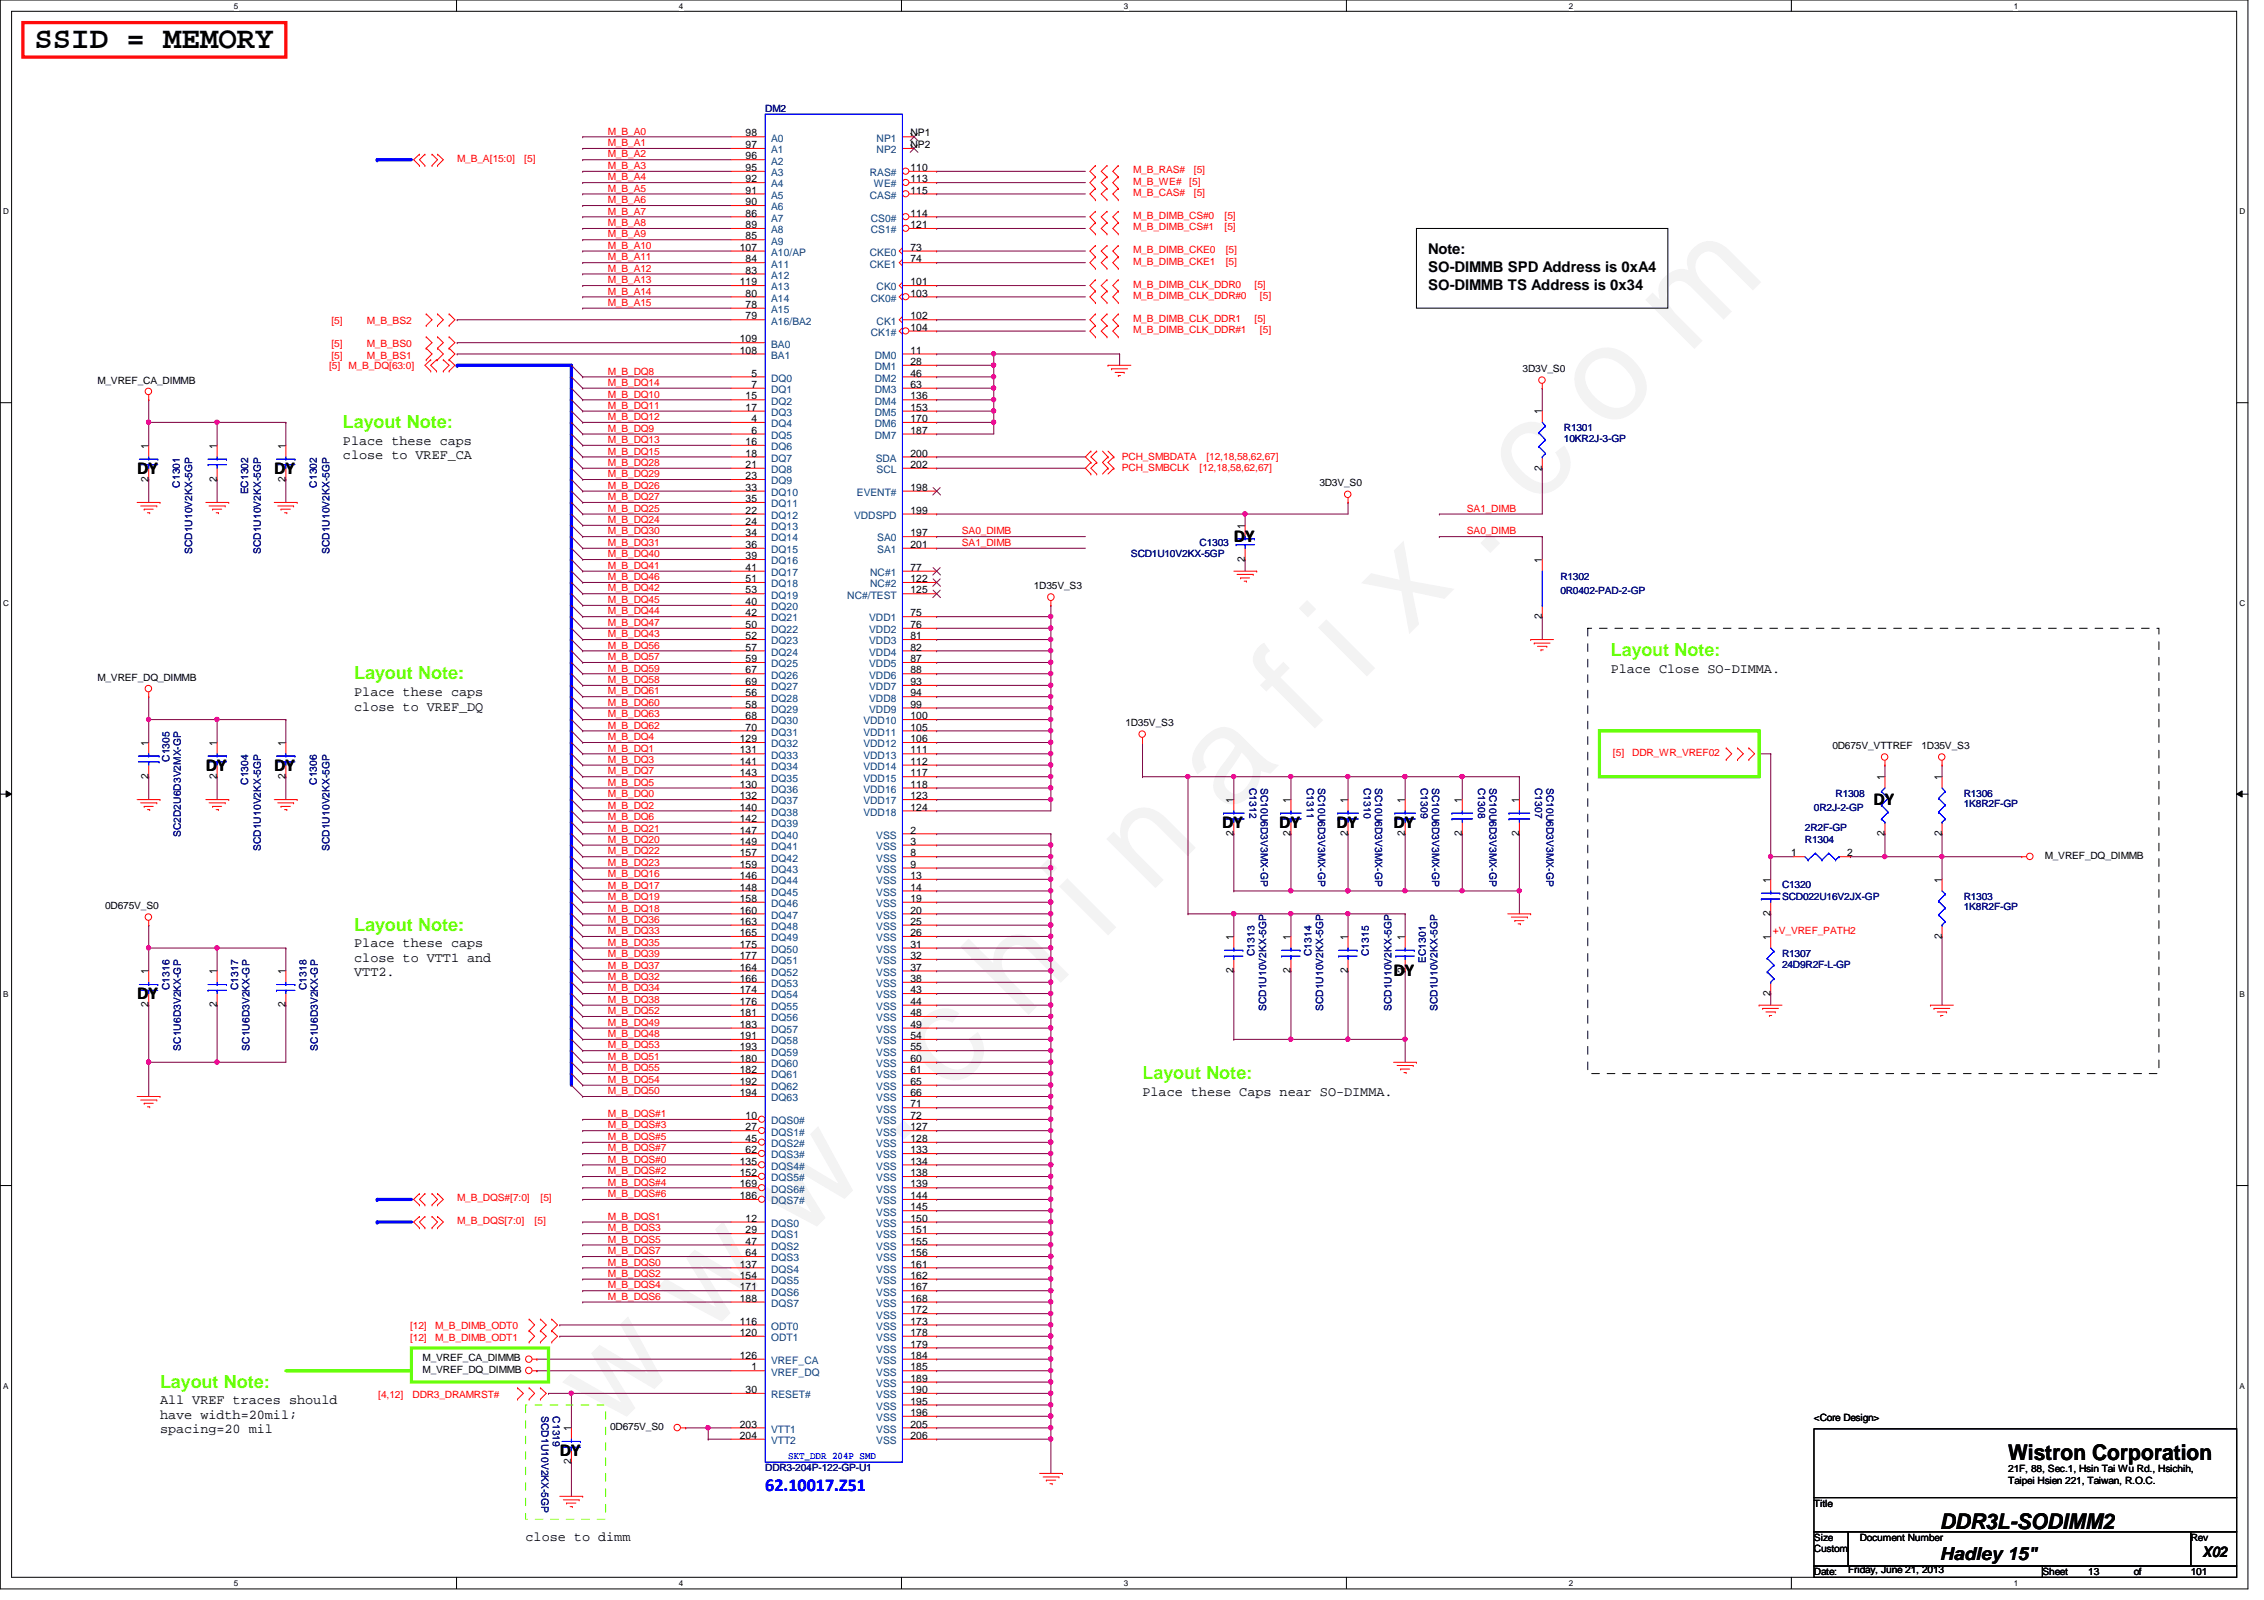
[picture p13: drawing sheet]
<svg xmlns="http://www.w3.org/2000/svg" width="297mm" height="210mm" viewBox="0 0 297 210" stroke-linecap="round" stroke-linejoin="round" font-family="sans-serif">
<defs><g id="words">
<text font-size="17.6" fill="#f0f" x="80.1" y="188" transform="rotate(-45 80.1 188)">w w w . c h i n a f i x . c o m</text>
<text font-size="4" x="4.5" y="6.3">SSID = MEMORY</text>
<g font-size="2.8">
<text x="263.5" y="191.6">Wistron Corporation</text>
<text x="254.5" y="200.5">DDR3L-SODIMM2</text>
</g>
<g font-size="2.4" fill="#80ff00">
<text x="45" y="56.1">Layout Note:</text>
<text x="46.5" y="89.1">Layout Note:</text>
<text x="211.3" y="86.1">Layout Note:</text>
<text x="46.5" y="122.1">Layout Note:</text>
<text x="149.9" y="141.6">Layout Note:</text>
<text x="21" y="182">Layout Note:</text>
</g>
<g font-size="2.4">
<text x="18" y="62.2">DY</text>
<text x="36" y="62.2">DY</text>
<text x="161.9" y="71.2">DY</text>
<text x="27" y="101.1">DY</text>
<text x="36" y="101.1">DY</text>
<text x="245.8" y="105.6">DY</text>
<text x="160.4" y="108.6">DY</text>
<text x="167.8" y="108.6">DY</text>
<text x="175.3" y="108.6">DY</text>
<text x="182.8" y="108.6">DY</text>
<text x="18" y="131.1">DY</text>
<text x="182.8" y="128.1">DY</text>
<text x="73.4" y="191.1">DY</text>
<text x="254.5" y="204.6">Hadley 15&quot;</text>
</g>
<text font-size="2.4" fill="#00f" x="100.4" y="195.5">62.10017.Z51</text>
<g font-size="1.9">
<text x="187.4" y="33.3">Note:</text>
<text x="187.4" y="35.6">SO-DIMMB SPD Address is 0xA4</text>
<text x="187.4" y="38">SO-DIMMB TS Address is 0x34</text>
<text x="289" y="204.2">X02</text>
</g>
<g font-size="1.8">
<text x="45" y="58.3">Place these caps</text>
<text x="45" y="60.2">close to VREF_CA</text>
<text x="211.3" y="88.3">Place Close SO-DIMMA.</text>
<text x="46.5" y="91.3">Place these caps</text>
<text x="46.5" y="93.2">close to VREF_DQ</text>
<text x="46.5" y="124.2">Place these caps</text>
<text x="46.5" y="126.2">close to VTT1 and</text>
<text x="46.5" y="128.1">VTT2.</text>
<text x="149.9" y="143.8">Place these Caps near SO-DIMMA.</text>
<text x="21" y="184.2">All VREF traces should</text>
<text x="21" y="186.1">have width=20mil;</text>
<text x="21" y="188">spacing=20 mil</text>
<text x="69" y="202.2">close to dimm</text>
</g>
<g font-size="1.4">
<text x="97.8" y="17.9">98</text>
<text x="119.5" y="17.9">NP1</text>
<text x="97.8" y="19.4">97</text>
<text x="97.8" y="20.9">96</text>
<text x="97.8" y="22.4">95</text>
<text x="97.8" y="23.9">92</text>
<text x="119.5" y="22.4">110</text>
<text x="119.5" y="23.9">113</text>
<text x="119.5" y="19.4">NP2</text>
<text x="97.8" y="25.4">91</text>
<text x="97.8" y="26.9">90</text>
<text x="97.8" y="28.4">86</text>
<text x="97.8" y="29.9">89</text>
<text x="119.5" y="28.4">114</text>
<text x="119.5" y="29.9">121</text>
<text x="119.5" y="25.4">115</text>
<text x="97.1" y="32.9">107</text>
<text x="97.8" y="31.4">85</text>
<text x="97.8" y="34.4">84</text>
<text x="97.8" y="35.9">83</text>
<text x="119.5" y="32.9">73</text>
<text x="119.5" y="34.4">74</text>
<text x="97.1" y="37.4">119</text>
<text x="97.8" y="38.9">80</text>
<text x="97.8" y="40.4">78</text>
<text x="97.8" y="41.9">79</text>
<text x="119.5" y="38.9">103</text>
<text x="119.5" y="37.4">101</text>
<text x="119.5" y="41.9">102</text>
<text x="97.1" y="44.9">109</text>
<text x="97.1" y="46.4">108</text>
<text x="119.5" y="43.4">104</text>
<text x="119.5" y="46.4">11</text>
<text x="119.5" y="47.9">28</text>
<text x="97.8" y="52.4">15</text>
<text x="97.8" y="53.9">17</text>
<text x="98.6" y="49.4">5</text>
<text x="98.6" y="50.9">7</text>
<text x="119.5" y="49.4">46</text>
<text x="119.5" y="50.9">63</text>
<text x="119.5" y="52.4">136</text>
<text x="119.5" y="53.9">153</text>
<text x="19.5" y="58.9" transform="rotate(-90 19.5 58.9)">1</text>
<text x="28.4" y="58.9" transform="rotate(-90 28.4 58.9)">1</text>
<text x="37.5" y="58.9" transform="rotate(-90 37.5 58.9)">1</text>
<text x="97.8" y="58.4">16</text>
<text x="97.8" y="59.9">18</text>
<text x="98.6" y="55.4">4</text>
<text x="98.6" y="56.9">6</text>
<text x="119.5" y="59.9">200</text>
<text x="119.5" y="55.4">170</text>
<text x="119.5" y="56.9">187</text>
<text x="202.3" y="54.4" transform="rotate(-90 202.3 54.4)">1</text>
<text x="19.5" y="63.2" transform="rotate(-90 19.5 63.2)">2</text>
<text x="28.4" y="63.2" transform="rotate(-90 28.4 63.2)">2</text>
<text x="37.5" y="63.2" transform="rotate(-90 37.5 63.2)">2</text>
<text x="97.8" y="61.4">21</text>
<text x="97.8" y="62.9">23</text>
<text x="97.8" y="64.4">33</text>
<text x="97.8" y="65.9">35</text>
<text x="119.5" y="64.4">198</text>
<text x="119.5" y="61.4">202</text>
<text x="202.3" y="61.8" transform="rotate(-90 202.3 61.8)">2</text>
<text x="97.8" y="67.4">22</text>
<text x="97.8" y="68.9">24</text>
<text x="97.8" y="70.4">34</text>
<text x="97.8" y="71.9">36</text>
<text x="119.5" y="67.4">199</text>
<text x="119.5" y="70.4">197</text>
<text x="119.5" y="71.9">201</text>
<text x="163.3" y="69.3" transform="rotate(-90 163.3 69.3)">1</text>
<text x="97.8" y="73.4">39</text>
<text x="97.8" y="74.9">41</text>
<text x="97.8" y="76.4">51</text>
<text x="97.8" y="77.9">53</text>
<text x="119.5" y="74.9">77</text>
<text x="119.5" y="76.4">122</text>
<text x="119.5" y="77.9">125</text>
<text x="163.3" y="73.7" transform="rotate(-90 163.3 73.7)">2</text>
<text x="202.3" y="73.9" transform="rotate(-90 202.3 73.9)">1</text>
<text x="97.8" y="79.4">40</text>
<text x="97.8" y="80.9">42</text>
<text x="97.8" y="82.4">50</text>
<text x="97.8" y="83.9">52</text>
<text x="119.5" y="83.9">81</text>
<text x="119.5" y="80.9">75</text>
<text x="119.5" y="82.4">76</text>
<text x="202.3" y="81.2" transform="rotate(-90 202.3 81.2)">2</text>
<text x="97.8" y="85.3">57</text>
<text x="97.8" y="86.9">59</text>
<text x="97.8" y="88.3">67</text>
<text x="97.8" y="89.9">69</text>
<text x="119.5" y="85.3">82</text>
<text x="119.5" y="86.9">87</text>
<text x="119.5" y="88.3">88</text>
<text x="119.5" y="89.9">93</text>
<text x="97.8" y="91.4">56</text>
<text x="97.8" y="92.8">58</text>
<text x="97.8" y="94.4">68</text>
<text x="97.8" y="95.8">70</text>
<text x="119.5" y="91.4">94</text>
<text x="119.5" y="92.8">99</text>
<text x="119.5" y="94.4">100</text>
<text x="119.5" y="95.8">105</text>
<text x="19.5" y="97.8" transform="rotate(-90 19.5 97.8)">1</text>
<text x="28.4" y="97.8" transform="rotate(-90 28.4 97.8)">1</text>
<text x="37.5" y="97.8" transform="rotate(-90 37.5 97.8)">1</text>
<text x="97.1" y="97.4">129</text>
<text x="97.1" y="98.8">131</text>
<text x="97.1" y="100.3">141</text>
<text x="97.1" y="101.9">143</text>
<text x="119.5" y="98.8">111</text>
<text x="119.5" y="100.3">112</text>
<text x="119.5" y="101.9">117</text>
<text x="119.5" y="97.4">106</text>
<text x="19.5" y="102.2" transform="rotate(-90 19.5 102.2)">2</text>
<text x="28.4" y="102.2" transform="rotate(-90 28.4 102.2)">2</text>
<text x="37.5" y="102.2" transform="rotate(-90 37.5 102.2)">2</text>
<text x="97.1" y="103.3">130</text>
<text x="97.1" y="104.9">132</text>
<text x="97.1" y="106.3">140</text>
<text x="97.1" y="107.8">142</text>
<text x="119.5" y="106.3">124</text>
<text x="119.5" y="103.3">118</text>
<text x="119.5" y="104.9">123</text>
<text x="161.8" y="105.3" transform="rotate(-90 161.8 105.3)">1</text>
<text x="169.3" y="105.3" transform="rotate(-90 169.3 105.3)">1</text>
<text x="176.8" y="105.3" transform="rotate(-90 176.8 105.3)">1</text>
<text x="184.3" y="105.3" transform="rotate(-90 184.3 105.3)">1</text>
<text x="191.8" y="105.3" transform="rotate(-90 191.8 105.3)">1</text>
<text x="199.3" y="105.3" transform="rotate(-90 199.3 105.3)">1</text>
<text x="247.3" y="102.3" transform="rotate(-90 247.3 102.3)">1</text>
<text x="254.8" y="102.3" transform="rotate(-90 254.8 102.3)">1</text>
<text x="97.1" y="109.3">147</text>
<text x="97.1" y="110.8">149</text>
<text x="97.1" y="112.4">157</text>
<text x="97.1" y="113.8">159</text>
<text x="119.5" y="109.3">2</text>
<text x="119.5" y="110.8">3</text>
<text x="119.5" y="112.4">8</text>
<text x="119.5" y="113.8">9</text>
<text x="161.8" y="109.7" transform="rotate(-90 161.8 109.7)">2</text>
<text x="169.3" y="109.7" transform="rotate(-90 169.3 109.7)">2</text>
<text x="176.8" y="109.7" transform="rotate(-90 176.8 109.7)">2</text>
<text x="184.3" y="109.7" transform="rotate(-90 184.3 109.7)">2</text>
<text x="191.8" y="109.7" transform="rotate(-90 191.8 109.7)">2</text>
<text x="199.3" y="109.7" transform="rotate(-90 199.3 109.7)">2</text>
<text x="235" y="112.4">1</text>
<text x="242.4" y="112.4">2</text>
<text x="247.3" y="109.7" transform="rotate(-90 247.3 109.7)">2</text>
<text x="254.8" y="109.7" transform="rotate(-90 254.8 109.7)">2</text>
<text x="97.1" y="115.3">146</text>
<text x="97.1" y="116.8">148</text>
<text x="97.1" y="118.3">158</text>
<text x="97.1" y="119.8">160</text>
<text x="119.5" y="115.3">13</text>
<text x="119.5" y="116.8">14</text>
<text x="119.5" y="118.3">19</text>
<text x="119.5" y="119.8">20</text>
<text x="232.3" y="115.8" transform="rotate(-90 232.3 115.8)">1</text>
<text x="254.8" y="115.8" transform="rotate(-90 254.8 115.8)">1</text>
<text x="97.1" y="121.3">163</text>
<text x="97.1" y="122.8">165</text>
<text x="97.1" y="124.3">175</text>
<text x="97.1" y="125.8">177</text>
<text x="119.5" y="121.3">25</text>
<text x="119.5" y="122.8">26</text>
<text x="119.5" y="124.3">31</text>
<text x="119.5" y="125.8">32</text>
<text x="161.8" y="123.3" transform="rotate(-90 161.8 123.3)">1</text>
<text x="169.3" y="123.3" transform="rotate(-90 169.3 123.3)">1</text>
<text x="176.8" y="123.3" transform="rotate(-90 176.8 123.3)">1</text>
<text x="184.3" y="123.3" transform="rotate(-90 184.3 123.3)">1</text>
<text x="232.3" y="123.3" transform="rotate(-90 232.3 123.3)">1</text>
<text x="232.3" y="120.2" transform="rotate(-90 232.3 120.2)">2</text>
<text x="254.8" y="123.2" transform="rotate(-90 254.8 123.2)">2</text>
<text x="19.5" y="127.8" transform="rotate(-90 19.5 127.8)">1</text>
<text x="28.4" y="127.8" transform="rotate(-90 28.4 127.8)">1</text>
<text x="37.5" y="127.8" transform="rotate(-90 37.5 127.8)">1</text>
<text x="97.1" y="127.3">164</text>
<text x="97.1" y="128.8">166</text>
<text x="97.1" y="130.3">174</text>
<text x="97.1" y="131.8">176</text>
<text x="119.5" y="127.3">37</text>
<text x="119.5" y="128.8">38</text>
<text x="119.5" y="130.3">43</text>
<text x="119.5" y="131.8">44</text>
<text x="161.8" y="127.7" transform="rotate(-90 161.8 127.7)">2</text>
<text x="169.3" y="127.7" transform="rotate(-90 169.3 127.7)">2</text>
<text x="176.8" y="127.7" transform="rotate(-90 176.8 127.7)">2</text>
<text x="184.3" y="127.7" transform="rotate(-90 184.3 127.7)">2</text>
<text x="232.3" y="130.7" transform="rotate(-90 232.3 130.7)">2</text>
<text x="19.5" y="132.2" transform="rotate(-90 19.5 132.2)">2</text>
<text x="28.4" y="132.2" transform="rotate(-90 28.4 132.2)">2</text>
<text x="37.5" y="132.2" transform="rotate(-90 37.5 132.2)">2</text>
<text x="97.1" y="133.3">181</text>
<text x="97.1" y="134.8">183</text>
<text x="97.1" y="136.3">191</text>
<text x="97.1" y="137.8">193</text>
<text x="119.5" y="133.3">48</text>
<text x="119.5" y="134.8">49</text>
<text x="119.5" y="136.3">54</text>
<text x="119.5" y="137.8">55</text>
<text x="97.1" y="139.3">180</text>
<text x="97.1" y="140.8">182</text>
<text x="97.1" y="142.3">192</text>
<text x="97.1" y="143.8">194</text>
<text x="119.5" y="139.3">60</text>
<text x="119.5" y="140.8">61</text>
<text x="119.5" y="142.3">65</text>
<text x="119.5" y="143.8">66</text>
<text x="97.8" y="146.8">10</text>
<text x="97.8" y="148.3">27</text>
<text x="97.8" y="149.8">45</text>
<text x="119.5" y="145.3">71</text>
<text x="119.5" y="146.8">72</text>
<text x="119.5" y="148.3">127</text>
<text x="119.5" y="149.8">128</text>
<text x="97.1" y="152.8">135</text>
<text x="97.1" y="154.3">152</text>
<text x="97.1" y="155.8">169</text>
<text x="97.8" y="151.3">62</text>
<text x="119.5" y="152.8">134</text>
<text x="119.5" y="151.3">133</text>
<text x="119.5" y="154.3">138</text>
<text x="119.5" y="155.8">139</text>
<text x="97.1" y="157.3">186</text>
<text x="97.8" y="160.3">12</text>
<text x="97.8" y="161.8">29</text>
<text x="119.5" y="157.3">144</text>
<text x="119.5" y="158.8">145</text>
<text x="119.5" y="161.8">151</text>
<text x="119.5" y="160.3">150</text>
<text x="97.1" y="166.3">137</text>
<text x="97.1" y="167.8">154</text>
<text x="97.8" y="163.3">47</text>
<text x="97.8" y="164.8">64</text>
<text x="119.5" y="163.3">155</text>
<text x="119.5" y="164.8">156</text>
<text x="119.5" y="166.3">161</text>
<text x="119.5" y="167.8">162</text>
<text x="97.1" y="169.3">171</text>
<text x="97.1" y="170.8">188</text>
<text x="97.1" y="173.8">116</text>
<text x="119.5" y="169.3">167</text>
<text x="119.5" y="170.8">168</text>
<text x="119.5" y="173.8">173</text>
<text x="119.5" y="172.3">172</text>
<text x="97.1" y="175.3">120</text>
<text x="97.1" y="178.3">126</text>
<text x="98.6" y="179.8">1</text>
<text x="119.5" y="176.8">179</text>
<text x="119.5" y="175.3">178</text>
<text x="119.5" y="179.8">185</text>
<text x="119.5" y="178.3">184</text>
<text x="97.8" y="182.8">30</text>
<text x="119.5" y="181.3">189</text>
<text x="119.5" y="182.8">190</text>
<text x="119.5" y="184.3">195</text>
<text x="119.5" y="185.8">196</text>
<text x="74.9" y="187.7" transform="rotate(-90 74.9 187.7)">1</text>
<text x="97.1" y="187.3">203</text>
<text x="97.1" y="188.8">204</text>
<text x="119.5" y="187.3">205</text>
<text x="119.5" y="188.8">206</text>
<text x="74.9" y="192.1" transform="rotate(-90 74.9 192.1)">2</text>
</g>
<g font-size="1.4" fill="#004080">
<text x="101.2" y="18.6">A0</text>
<text x="101.2" y="20.1">A1</text>
<text x="101.2" y="21.6">A2</text>
<text x="101.2" y="23.1">A3</text>
<text x="114.1" y="23.1">RAS#</text>
<text x="115" y="18.6">NP1</text>
<text x="115" y="20.1">NP2</text>
<text x="101.2" y="24.6">A4</text>
<text x="101.2" y="26.1">A5</text>
<text x="101.2" y="27.6">A6</text>
<text x="101.2" y="29.1">A7</text>
<text x="114.1" y="26.1">CAS#</text>
<text x="114.3" y="29.1">CS0#</text>
<text x="114.6" y="24.6">WE#</text>
<text x="101.2" y="30.6">A8</text>
<text x="101.2" y="32.1">A9</text>
<text x="101.2" y="33.6">A10/AP</text>
<text x="101.2" y="35.1">A11</text>
<text x="114.1" y="33.6">CKE0</text>
<text x="114.1" y="35.1">CKE1</text>
<text x="114.3" y="30.6">CS1#</text>
<text x="101.2" y="36.6">A12</text>
<text x="101.2" y="38.1">A13</text>
<text x="101.2" y="39.6">A14</text>
<text x="101.2" y="41.1">A15</text>
<text x="114.3" y="39.6">CK0#</text>
<text x="115" y="38.1">CK0</text>
<text x="101.2" y="42.6">A16/BA2</text>
<text x="101.2" y="45.6">BA0</text>
<text x="101.2" y="47.1">BA1</text>
<text x="114.3" y="44.1">CK1#</text>
<text x="114.8" y="47.1">DM0</text>
<text x="115" y="42.6">CK1</text>
<text x="101.2" y="50.1">DQ0</text>
<text x="101.2" y="51.6">DQ1</text>
<text x="101.2" y="53.1">DQ2</text>
<text x="114.8" y="48.6">DM1</text>
<text x="114.8" y="50.1">DM2</text>
<text x="114.8" y="51.6">DM3</text>
<text x="114.8" y="53.1">DM4</text>
<text x="101.2" y="54.6">DQ3</text>
<text x="101.2" y="56">DQ4</text>
<text x="101.2" y="57.6">DQ5</text>
<text x="101.2" y="59.1">DQ6</text>
<text x="114.8" y="54.6">DM5</text>
<text x="114.8" y="56">DM6</text>
<text x="114.8" y="57.6">DM7</text>
<text x="101.2" y="60.6">DQ7</text>
<text x="101.2" y="62.1">DQ8</text>
<text x="101.2" y="63.5">DQ9</text>
<text x="101.2" y="65.1">DQ10</text>
<text x="112.4" y="65.1">EVENT#</text>
<text x="114.9" y="60.6">SDA</text>
<text x="115" y="62.1">SCL</text>
<text x="101.2" y="66.5">DQ11</text>
<text x="101.2" y="68.1">DQ12</text>
<text x="101.2" y="69.6">DQ13</text>
<text x="101.2" y="71">DQ14</text>
<text x="112.1" y="68.1">VDDSPD</text>
<text x="115.1" y="71">SA0</text>
<text x="101.2" y="72.6">DQ15</text>
<text x="101.2" y="74">DQ16</text>
<text x="101.2" y="75.6">DQ17</text>
<text x="101.2" y="77">DQ18</text>
<text x="114.2" y="75.6">NC#1</text>
<text x="114.2" y="77">NC#2</text>
<text x="115.1" y="72.6">SA1</text>
<text x="101.2" y="78.5">DQ19</text>
<text x="101.2" y="80.1">DQ20</text>
<text x="101.2" y="81.5">DQ21</text>
<text x="101.2" y="83.1">DQ22</text>
<text x="111.2" y="78.5">NC#/TEST</text>
<text x="114" y="81.5">VDD1</text>
<text x="114" y="83.1">VDD2</text>
<text x="101.2" y="84.5">DQ23</text>
<text x="101.2" y="86">DQ24</text>
<text x="101.2" y="87.5">DQ25</text>
<text x="101.2" y="89">DQ26</text>
<text x="114" y="84.5">VDD3</text>
<text x="114" y="86">VDD4</text>
<text x="114" y="87.5">VDD5</text>
<text x="114" y="89">VDD6</text>
<text x="101.2" y="90.6">DQ27</text>
<text x="101.2" y="92">DQ28</text>
<text x="101.2" y="93.5">DQ29</text>
<text x="101.2" y="95">DQ30</text>
<text x="113.3" y="95">VDD10</text>
<text x="114" y="90.6">VDD7</text>
<text x="114" y="92">VDD8</text>
<text x="114" y="93.5">VDD9</text>
<text x="101.2" y="96.5">DQ31</text>
<text x="101.2" y="98">DQ32</text>
<text x="101.2" y="99.5">DQ33</text>
<text x="101.2" y="101">DQ34</text>
<text x="113.3" y="99.5">VDD13</text>
<text x="113.3" y="101">VDD14</text>
<text x="113.3" y="96.5">VDD11</text>
<text x="113.3" y="98">VDD12</text>
<text x="101.2" y="102.5">DQ35</text>
<text x="101.2" y="104">DQ36</text>
<text x="101.2" y="105.5">DQ37</text>
<text x="101.2" y="107">DQ38</text>
<text x="113.3" y="107">VDD18</text>
<text x="113.3" y="102.5">VDD15</text>
<text x="113.3" y="104">VDD16</text>
<text x="113.3" y="105.5">VDD17</text>
<text x="101.2" y="108.5">DQ39</text>
<text x="101.2" y="110">DQ40</text>
<text x="101.2" y="111.5">DQ41</text>
<text x="101.2" y="113">DQ42</text>
<text x="115" y="110">VSS</text>
<text x="115" y="111.5">VSS</text>
<text x="115" y="113">VSS</text>
<text x="101.2" y="114.5">DQ43</text>
<text x="101.2" y="116">DQ44</text>
<text x="101.2" y="117.5">DQ45</text>
<text x="101.2" y="119">DQ46</text>
<text x="115" y="114.5">VSS</text>
<text x="115" y="116">VSS</text>
<text x="115" y="117.5">VSS</text>
<text x="115" y="119">VSS</text>
<text x="101.2" y="120.5">DQ47</text>
<text x="101.2" y="122">DQ48</text>
<text x="101.2" y="123.5">DQ49</text>
<text x="101.2" y="125">DQ50</text>
<text x="115" y="120.5">VSS</text>
<text x="115" y="122">VSS</text>
<text x="115" y="123.5">VSS</text>
<text x="115" y="125">VSS</text>
<text x="101.2" y="126.5">DQ51</text>
<text x="101.2" y="128">DQ52</text>
<text x="101.2" y="129.5">DQ53</text>
<text x="101.2" y="131">DQ54</text>
<text x="115" y="126.5">VSS</text>
<text x="115" y="128">VSS</text>
<text x="115" y="129.5">VSS</text>
<text x="115" y="131">VSS</text>
<text x="101.2" y="132.5">DQ55</text>
<text x="101.2" y="134">DQ56</text>
<text x="101.2" y="135.5">DQ57</text>
<text x="101.2" y="137">DQ58</text>
<text x="115" y="132.5">VSS</text>
<text x="115" y="134">VSS</text>
<text x="115" y="135.5">VSS</text>
<text x="115" y="137">VSS</text>
<text x="101.2" y="138.5">DQ59</text>
<text x="101.2" y="140">DQ60</text>
<text x="101.2" y="141.5">DQ61</text>
<text x="101.2" y="143">DQ62</text>
<text x="115" y="138.5">VSS</text>
<text x="115" y="140">VSS</text>
<text x="115" y="141.5">VSS</text>
<text x="115" y="143">VSS</text>
<text x="101.2" y="144.5">DQ63</text>
<text x="101.2" y="147.5">DQS0#</text>
<text x="101.2" y="149">DQS1#</text>
<text x="115" y="144.5">VSS</text>
<text x="115" y="146">VSS</text>
<text x="115" y="147.5">VSS</text>
<text x="115" y="149">VSS</text>
<text x="101.2" y="150.5">DQS2#</text>
<text x="101.2" y="152">DQS3#</text>
<text x="101.2" y="153.5">DQS4#</text>
<text x="101.2" y="155">DQS5#</text>
<text x="115" y="150.5">VSS</text>
<text x="115" y="153.5">VSS</text>
<text x="115" y="152">VSS</text>
<text x="115" y="155">VSS</text>
<text x="101.2" y="156.5">DQS6#</text>
<text x="101.2" y="158">DQS7#</text>
<text x="101.2" y="161">DQS0</text>
<text x="115" y="156.5">VSS</text>
<text x="115" y="158">VSS</text>
<text x="115" y="159.5">VSS</text>
<text x="115" y="161">VSS</text>
<text x="101.2" y="162.5">DQS1</text>
<text x="101.2" y="164">DQS2</text>
<text x="101.2" y="165.5">DQS3</text>
<text x="101.2" y="167">DQS4</text>
<text x="115" y="162.5">VSS</text>
<text x="115" y="164">VSS</text>
<text x="115" y="165.5">VSS</text>
<text x="115" y="167">VSS</text>
<text x="101.2" y="168.4">DQS5</text>
<text x="101.2" y="170">DQS6</text>
<text x="101.2" y="171.4">DQS7</text>
<text x="115" y="168.4">VSS</text>
<text x="115" y="170">VSS</text>
<text x="115" y="171.4">VSS</text>
<text x="115" y="173">VSS</text>
<text x="101.2" y="174.5">ODT0</text>
<text x="101.2" y="175.9">ODT1</text>
<text x="101.2" y="178.9">VREF_CA</text>
<text x="115" y="174.5">VSS</text>
<text x="115" y="177.5">VSS</text>
<text x="115" y="175.9">VSS</text>
<text x="115" y="178.9">VSS</text>
<text x="101.2" y="180.5">VREF_DQ</text>
<text x="101.2" y="183.4">RESET#</text>
<text x="115" y="180.5">VSS</text>
<text x="115" y="181.9">VSS</text>
<text x="115" y="183.4">VSS</text>
<text x="115" y="185">VSS</text>
<text x="101.2" y="188">VTT1</text>
<text x="101.2" y="189.4">VTT2</text>
<text x="115" y="186.4">VSS</text>
<text x="115" y="188">VSS</text>
<text x="115" y="189.4">VSS</text>
</g>
<g font-size="1.3" fill="#f00">
<text x="79.8" y="17.7">M_B_A0</text>
<text x="60" y="21.3">M_B_A[15:0]</text>
<text x="68.8" y="21.3">[5]</text>
<text x="79.8" y="23.7">M_B_A4</text>
<text x="79.8" y="19.2">M_B_A1</text>
<text x="79.8" y="20.7">M_B_A2</text>
<text x="79.8" y="22.2">M_B_A3</text>
<text x="148.7" y="22.7">M_B_RAS#</text>
<text x="156.6" y="22.7">[5]</text>
<text x="79.8" y="25.1">M_B_A5</text>
<text x="79.8" y="28.2">M_B_A7</text>
<text x="79.8" y="26.7">M_B_A6</text>
<text x="79.8" y="29.7">M_B_A8</text>
<text x="148.7" y="24.3">M_B_WE#</text>
<text x="148.7" y="28.7">M_B_DIMB_CS#0</text>
<text x="148.7" y="25.7">M_B_CAS#</text>
<text x="156" y="24.3">[5]</text>
<text x="156.6" y="25.7">[5]</text>
<text x="160.7" y="28.7">[5]</text>
<text x="79.8" y="34.2">M_B_A11</text>
<text x="79.8" y="32.6">M_B_A10</text>
<text x="79.8" y="31.2">M_B_A9</text>
<text x="79.8" y="35.6">M_B_A12</text>
<text x="148.7" y="33.2">M_B_DIMB_CKE0</text>
<text x="148.7" y="34.8">M_B_DIMB_CKE1</text>
<text x="148.7" y="30.2">M_B_DIMB_CS#1</text>
<text x="160.7" y="30.2">[5]</text>
<text x="160.8" y="33.2">[5]</text>
<text x="160.8" y="34.8">[5]</text>
<text x="79.8" y="40.1">M_B_A15</text>
<text x="79.8" y="38.7">M_B_A14</text>
<text x="79.8" y="37.2">M_B_A13</text>
<text x="148.7" y="37.7">M_B_DIMB_CLK_DDR0</text>
<text x="148.7" y="39.2">M_B_DIMB_CLK_DDR#0</text>
<text x="164.6" y="37.7">[5]</text>
<text x="165.3" y="39.2">[5]</text>
<text x="43.5" y="45.5">[5]</text>
<text x="43.5" y="42.5">[5]</text>
<text x="43.5" y="47">[5]</text>
<text x="48.1" y="45.5">M_B_BS0</text>
<text x="48.1" y="42.5">M_B_BS2</text>
<text x="48.1" y="47">M_B_BS1</text>
<text x="148.7" y="42.2">M_B_DIMB_CLK_DDR1</text>
<text x="148.7" y="43.7">M_B_DIMB_CLK_DDR#1</text>
<text x="164.6" y="42.2">[5]</text>
<text x="165.3" y="43.7">[5]</text>
<text x="43.2" y="48.4">[5]</text>
<text x="45.7" y="48.4">M_B_DQ[63:0]</text>
<text x="79.8" y="53.6">M_B_DQ11</text>
<text x="79.8" y="52.2">M_B_DQ10</text>
<text x="79.8" y="49.1">M_B_DQ8</text>
<text x="79.8" y="50.6">M_B_DQ14</text>
<text x="79.8" y="55.1">M_B_DQ12</text>
<text x="79.8" y="56.6">M_B_DQ9</text>
<text x="79.8" y="58.1">M_B_DQ13</text>
<text x="79.8" y="59.6">M_B_DQ15</text>
<text x="79.8" y="62.6">M_B_DQ29</text>
<text x="79.8" y="61.1">M_B_DQ28</text>
<text x="79.8" y="65.6">M_B_DQ27</text>
<text x="79.8" y="64.1">M_B_DQ26</text>
<text x="147.2" y="61.8">PCH_SMBCLK</text>
<text x="147.2" y="60.4">PCH_SMBDATA</text>
<text x="157.4" y="61.8">[12,18,58,62,67]</text>
<text x="158.3" y="60.4">[12,18,58,62,67]</text>
<text x="79.8" y="68.6">M_B_DQ24</text>
<text x="79.8" y="67.1">M_B_DQ25</text>
<text x="79.8" y="71.6">M_B_DQ31</text>
<text x="79.8" y="70.1">M_B_DQ30</text>
<text x="126.2" y="70.1">SA0_DIMB</text>
<text x="126.2" y="71.6">SA1_DIMB</text>
<text x="192.4" y="67.1">SA1_DIMB</text>
<text x="192.4" y="70.1">SA0_DIMB</text>
<text x="79.8" y="77.6">M_B_DQ42</text>
<text x="79.8" y="74.6">M_B_DQ41</text>
<text x="79.8" y="73.1">M_B_DQ40</text>
<text x="79.8" y="76.1">M_B_DQ46</text>
<text x="79.8" y="83.6">M_B_DQ43</text>
<text x="79.8" y="79.1">M_B_DQ45</text>
<text x="79.8" y="80.6">M_B_DQ44</text>
<text x="79.8" y="82.1">M_B_DQ47</text>
<text x="79.8" y="88.1">M_B_DQ59</text>
<text x="79.8" y="89.6">M_B_DQ58</text>
<text x="79.8" y="85.1">M_B_DQ56</text>
<text x="79.8" y="86.6">M_B_DQ57</text>
<text x="79.8" y="94.1">M_B_DQ63</text>
<text x="79.8" y="95.6">M_B_DQ62</text>
<text x="79.8" y="91.1">M_B_DQ61</text>
<text x="79.8" y="92.6">M_B_DQ60</text>
<text x="79.8" y="98.6">M_B_DQ1</text>
<text x="79.8" y="100.1">M_B_DQ3</text>
<text x="79.8" y="97.1">M_B_DQ4</text>
<text x="79.8" y="101.6">M_B_DQ7</text>
<text x="211.6" y="99.2">[5]</text>
<text x="214.2" y="99.2">DDR_WR_VREF02</text>
<text x="79.8" y="106.1">M_B_DQ2</text>
<text x="79.8" y="103.1">M_B_DQ5</text>
<text x="79.8" y="107.6">M_B_DQ6</text>
<text x="79.8" y="104.6">M_B_DQ0</text>
<text x="79.8" y="113.6">M_B_DQ23</text>
<text x="79.8" y="112.1">M_B_DQ22</text>
<text x="79.8" y="109.1">M_B_DQ21</text>
<text x="79.8" y="110.6">M_B_DQ20</text>
<text x="79.8" y="118.1">M_B_DQ19</text>
<text x="79.8" y="119.6">M_B_DQ18</text>
<text x="79.8" y="116.6">M_B_DQ17</text>
<text x="79.8" y="115.1">M_B_DQ16</text>
<text x="79.8" y="122.6">M_B_DQ33</text>
<text x="79.8" y="124.1">M_B_DQ35</text>
<text x="79.8" y="125.6">M_B_DQ39</text>
<text x="79.8" y="121.1">M_B_DQ36</text>
<text x="232.6" y="122.6">+V_VREF_PATH2</text>
<text x="79.8" y="128.6">M_B_DQ32</text>
<text x="79.8" y="130">M_B_DQ34</text>
<text x="79.8" y="131.6">M_B_DQ38</text>
<text x="79.8" y="127.1">M_B_DQ37</text>
<text x="79.8" y="137.5">M_B_DQ53</text>
<text x="79.8" y="133.1">M_B_DQ52</text>
<text x="79.8" y="134.6">M_B_DQ49</text>
<text x="79.8" y="136.1">M_B_DQ48</text>
<text x="79.8" y="140.5">M_B_DQ55</text>
<text x="79.8" y="142.1">M_B_DQ54</text>
<text x="79.8" y="139.1">M_B_DQ51</text>
<text x="79.8" y="143.6">M_B_DQ50</text>
<text x="79.8" y="148">M_B_DQS#3</text>
<text x="79.8" y="149.6">M_B_DQS#5</text>
<text x="79.8" y="146.6">M_B_DQS#1</text>
<text x="79.8" y="151">M_B_DQS#7</text>
<text x="79.8" y="154.1">M_B_DQS#2</text>
<text x="79.8" y="155.5">M_B_DQS#4</text>
<text x="79.8" y="152.5">M_B_DQS#0</text>
<text x="60" y="160.6">M_B_DQS[7:0]</text>
<text x="60" y="157.6">M_B_DQS#[7:0]</text>
<text x="70.1" y="160.6">[5]</text>
<text x="70.9" y="157.6">[5]</text>
<text x="79.8" y="161.5">M_B_DQS3</text>
<text x="79.8" y="160">M_B_DQS1</text>
<text x="79.8" y="157.1">M_B_DQS#6</text>
<text x="79.8" y="163">M_B_DQS5</text>
<text x="79.8" y="164.5">M_B_DQS7</text>
<text x="79.8" y="166">M_B_DQS0</text>
<text x="79.8" y="167.5">M_B_DQS2</text>
<text x="79.8" y="170.5">M_B_DQS6</text>
<text x="79.8" y="169">M_B_DQS4</text>
<text x="53.8" y="174.4">[12]</text>
<text x="53.8" y="175.9">[12]</text>
<text x="57.1" y="174.4">M_B_DIMB_ODT0</text>
<text x="57.1" y="175.9">M_B_DIMB_ODT1</text>
<text x="49.6" y="183.4">[4,12]</text>
<text x="54.1" y="183.4">DDR3_DRAMRST#</text>
</g>
<g font-size="1.3" fill="#000080">
<text x="100.4" y="14.6">DM2</text>
<text x="205.2" y="56.6">R1301</text>
<text x="205.2" y="58">10KR2J-3-GP</text>
<text x="23.6" y="64" transform="rotate(-90 23.6 64)">C1301</text>
<text x="32.6" y="64.9" transform="rotate(-90 32.6 64.9)">EC1302</text>
<text x="41.6" y="64" transform="rotate(-90 41.6 64)">C1302</text>
<text x="157.4" y="71.6">C1303</text>
<text x="25.2" y="72.7" transform="rotate(-90 25.2 72.7)">SCD1U10V2KX-5GP</text>
<text x="34.2" y="72.7" transform="rotate(-90 34.2 72.7)">SCD1U10V2KX-5GP</text>
<text x="43.2" y="72.7" transform="rotate(-90 43.2 72.7)">SCD1U10V2KX-5GP</text>
<text x="148.4" y="73.1">SCD1U10V2KX-5GP</text>
<text x="204.7" y="76.1">R1302</text>
<text x="204.7" y="77.9">0R0402-PAD-2-GP</text>
<text x="22.2" y="99.9" transform="rotate(-90 22.2 99.9)">C1305</text>
<text x="32.6" y="103" transform="rotate(-90 32.6 103)">C1304</text>
<text x="41.6" y="103" transform="rotate(-90 41.6 103)">C1306</text>
<text x="164" y="103.4" transform="rotate(90 164 103.4)">C1312</text>
<text x="165.4" y="103.4" transform="rotate(90 165.4 103.4)">SC10U6D3V3MX-GP</text>
<text x="171.4" y="103.4" transform="rotate(90 171.4 103.4)">C1311</text>
<text x="172.9" y="103.4" transform="rotate(90 172.9 103.4)">SC10U6D3V3MX-GP</text>
<text x="178.9" y="103.4" transform="rotate(90 178.9 103.4)">C1310</text>
<text x="180.4" y="103.4" transform="rotate(90 180.4 103.4)">SC10U6D3V3MX-GP</text>
<text x="186.4" y="103.4" transform="rotate(90 186.4 103.4)">C1309</text>
<text x="187.9" y="103.4" transform="rotate(90 187.9 103.4)">SC10U6D3V3MX-GP</text>
<text x="193.9" y="103.4" transform="rotate(90 193.9 103.4)">C1308</text>
<text x="195.4" y="103.4" transform="rotate(90 195.4 103.4)">SC10U6D3V3MX-GP</text>
<text x="201.4" y="103.4" transform="rotate(90 201.4 103.4)">C1307</text>
<text x="202.9" y="103.4" transform="rotate(90 202.9 103.4)">SC10U6D3V3MX-GP</text>
<text x="238" y="106.4">0R2J-2-GP</text>
<text x="240.8" y="104.6">R1308</text>
<text x="257.6" y="104.6">R1306</text>
<text x="257.6" y="105.9">1K8R2F-GP</text>
<text x="23.7" y="109.8" transform="rotate(-90 23.7 109.8)">SC2D2U6D3V2MX-GP</text>
<text x="34.2" y="111.6" transform="rotate(-90 34.2 111.6)">SCD1U10V2KX-5GP</text>
<text x="43.2" y="111.6" transform="rotate(-90 43.2 111.6)">SCD1U10V2KX-5GP</text>
<text x="236.8" y="110.6">R1304</text>
<text x="236.8" y="109.1">2R2F-GP</text>
<text x="233.8" y="116.5">C1320</text>
<text x="233.8" y="118.1">SCD022U16V2JX-GP</text>
<text x="257.6" y="118.1">R1303</text>
<text x="257.6" y="119.4">1K8R2F-GP</text>
<text x="164.6" y="125.4" transform="rotate(-90 164.6 125.4)">C1313</text>
<text x="172.1" y="125.4" transform="rotate(-90 172.1 125.4)">C1314</text>
<text x="179.6" y="125.4" transform="rotate(-90 179.6 125.4)">C1315</text>
<text x="233.8" y="125.6">R1307</text>
<text x="22.2" y="129.9" transform="rotate(-90 22.2 129.9)">C1316</text>
<text x="31.2" y="129.9" transform="rotate(-90 31.2 129.9)">C1317</text>
<text x="40.2" y="129.9" transform="rotate(-90 40.2 129.9)">C1318</text>
<text x="187.1" y="126.3" transform="rotate(-90 187.1 126.3)">EC1301</text>
<text x="233.8" y="127">24D9R2F-L-GP</text>
<text x="23.7" y="137.8" transform="rotate(-90 23.7 137.8)">SC1U6D3V2KX-GP</text>
<text x="32.7" y="137.8" transform="rotate(-90 32.7 137.8)">SC1U6D3V2KX-GP</text>
<text x="41.7" y="137.8" transform="rotate(-90 41.7 137.8)">SC1U6D3V2KX-GP</text>
<text x="166.1" y="132.6" transform="rotate(-90 166.1 132.6)">SCD1U10V2KX-5GP</text>
<text x="173.6" y="132.6" transform="rotate(-90 173.6 132.6)">SCD1U10V2KX-5GP</text>
<text x="182.6" y="132.6" transform="rotate(-90 182.6 132.6)">SCD1U10V2KX-5GP</text>
<text x="188.6" y="132.6" transform="rotate(-90 188.6 132.6)">SCD1U10V2KX-5GP</text>
<text x="71" y="185.8" transform="rotate(90 71 185.8)">SCD1U10V2KX-5GP</text>
<text x="72.5" y="185.8" transform="rotate(90 72.5 185.8)">C1319</text>
<text x="100.4" y="193">DDR3-204P-122-GP-U1</text>
</g>
<g font-size="1.3">
<text x="12.8" y="50.3">M_VREF_CA_DIMMB</text>
<text x="199.8" y="48.8">3D3V_S0</text>
<text x="173.1" y="63.8">3D3V_S0</text>
<text x="135.6" y="77.3">1D35V_S3</text>
<text x="12.8" y="89.3">M_VREF_DQ_DIMMB</text>
<text x="147.7" y="95.3">1D35V_S3</text>
<text x="240.4" y="98.3">0D675V_VTTREF</text>
<text x="252.1" y="98.3">1D35V_S3</text>
<text x="268.3" y="112.6">M_VREF_DQ_DIMMB</text>
<text x="13.8" y="119.3">0D675V_S0</text>
<text x="55.5" y="178.6">M_VREF_CA_DIMMB</text>
<text x="55.5" y="180.1">M_VREF_DQ_DIMMB</text>
<text x="80" y="187.6">0D675V_S0</text>
<text x="238" y="186.4">&lt;Core Design&gt;</text>
<text x="238" y="197.7">Title</text>
<text x="263.5" y="193.1">21F, 88, Sec.1, Hsin Tai Wu Rd., Hsichih,</text>
<text x="263.5" y="194.6">Taipei Hsien 221, Taiwan, R.O.C.</text>
<text x="238" y="202.1">Size</text>
<text x="238" y="203.6">Custom</text>
<text x="244" y="202.1">Document Number</text>
<text x="287.4" y="202.1">Rev</text>
<text x="238" y="206.6">Date:</text>
<text x="242.5" y="206.3">Friday, June 21, 2013</text>
<text x="268" y="206.6">Sheet</text>
<text x="274" y="206.6">13</text>
<text x="279.9" y="206.6">of</text>
<text x="287.4" y="206.6">101</text>
</g>
<text font-size="1.3" fill="#00f" x="103.4" y="191.3">SKT_DDR 204P SMD</text>
<g font-size="1.1">
<text x="30.7" y="1.1">5</text>
<text x="89.1" y="1.1">4</text>
<text x="147.4" y="1.1">3</text>
<text x="205.8" y="1.1">2</text>
<text x="264.2" y="1.1">1</text>
<text x=".4" y="28.1">D</text>
<text x="293.8" y="28.1">D</text>
<text x=".4" y="79.5">C</text>
<text x="293.8" y="79.5">C</text>
<text x=".4" y="130.8">B</text>
<text x="293.8" y="130.8">B</text>
<text x=".4" y="182.2">A</text>
<text x="293.8" y="182.2">A</text>
<text x="30.7" y="208.1">5</text>
<text x="89.1" y="208.1">4</text>
<text x="147.4" y="208.1">3</text>
<text x="205.8" y="208.1">2</text>
<text x="264.2" y="208.1">1</text>
</g>
</g></defs>
<path d="M0 0h294.9v208.4h-294.9zM1.5 1.5h292v205.4h-292z" fill="none" stroke="#000" stroke-width=".13"/>
<g fill="#fff">
<path d="M30.7 .2h.6v1.2h-.6z"/>
<path d="M30.7 207.1h.6v1.2h-.6z"/>
</g>
<path d="M59.9 0v1.5M59.9 206.9v1.5" fill="none" stroke="#000" stroke-width=".13"/>
<g fill="#fff">
<path d="M89.1 .2h.6v1.2h-.6z"/>
<path d="M89.1 207.1h.6v1.2h-.6z"/>
</g>
<path d="M118.3 0v1.5M118.3 206.9v1.5" fill="none" stroke="#000" stroke-width=".13"/>
<g fill="#fff">
<path d="M147.4 .2h.6v1.2h-.6z"/>
<path d="M147.4 207.1h.6v1.2h-.6z"/>
</g>
<path d="M176.7 0v1.5M176.7 206.9v1.5" fill="none" stroke="#000" stroke-width=".13"/>
<g fill="#fff">
<path d="M205.8 .2h.6v1.2h-.6z"/>
<path d="M205.8 207.1h.6v1.2h-.6z"/>
</g>
<path d="M235 0v1.5M235 206.9v1.5" fill="none" stroke="#000" stroke-width=".13"/>
<g fill="#fff">
<path d="M264.2 .2h.6v1.2h-.6z"/>
<path d="M264.2 207.1h.6v1.2h-.6z"/>
<path d="M.4 27.1h.8v1.2h-.8z"/>
<path d="M293.8 27.1h.8v1.2h-.8z"/>
<path d="M.4 78.5h.8v1.2h-.8z"/>
<path d="M293.8 78.5h.8v1.2h-.8z"/>
</g>
<path d="M0 52.8h1.5M293.5 52.8h1.4" fill="none" stroke="#000" stroke-width=".13"/>
<g fill="#fff">
<path d="M.4 129.8h.7v1.2h-.7z"/>
<path d="M293.8 129.8h.8v1.2h-.8z"/>
</g>
<path d="M0 104.2h1.5M.8 103.8l.7 .4-.7 .4zM293.5 104.2l.7-.4v.8zM293.5 104.2h1.4" fill="none" stroke="#000" stroke-width=".13"/>
<path d="M.8 103.8l.7 .4-.7 .4zM293.5 104.2l.7-.4v.8z" fill="#000"/>
<g fill="#fff">
<path d="M.4 181.2h.7v1.2h-.7z"/>
<path d="M293.8 181.2h.8v1.2h-.8z"/>
</g>
<path d="M0 155.5h1.5M293.5 155.5h1.4" fill="none" stroke="#000" stroke-width=".13"/>
<path d="M19.5 121.4h.1M19.5 139.4h.1M19.5 121.4v3M19.5 139.4v4.4M37.5 124.4h.1M37.5 131.9h.1M37.5 124.4v3M37.5 131.9v7.5" fill="none" stroke="#800040" stroke-width=".13"/>
<circle cx="19.5" cy="139.3" r=".29" fill="#f0f"/>
<circle cx="19.5" cy="139.3" r=".29" fill="none" stroke="#f0f" stroke-width=".13"/>
<path d="M28.5 131.9h.1M28.5 131.9v7.5" fill="none" stroke="#800040" stroke-width=".13"/>
<circle cx="28.5" cy="139.3" r=".29" fill="#f0f"/>
<circle cx="28.5" cy="139.3" r=".29" fill="none" stroke="#f0f" stroke-width=".13"/>
<path d="M19.5 131.9h.1M19.5 124.4h.1M19.5 124.4v3M19.5 131.9v7.5M19.5 124.4h9M28.5 124.4h.1M28.5 124.4v3" fill="none" stroke="#800040" stroke-width=".13"/>
<circle cx="28.5" cy="124.3" r=".29" fill="#f0f"/>
<circle cx="28.5" cy="124.3" r=".29" fill="none" stroke="#f0f" stroke-width=".13"/>
<circle cx="19.5" cy="124.3" r=".29" fill="#f0f"/>
<circle cx="19.5" cy="124.3" r=".29" fill="none" stroke="#f0f" stroke-width=".13"/>
<g fill="none" stroke="#800040" stroke-width=".13">
<path d="M122.9 22.5h.1M122.9 24h.1M122.9 22.5h19.5M122.9 24h19.5M19.5 55.4h.1M19.5 52.5h.1M19.5 52.5v5.9M19.5 55.4h9M28.5 55.4h.1M28.5 55.4v3M37.5 55.4h.1M37.5 55.4v3"/>
<path d="M19.5 62.9h.1M19.5 62.9v3M28.5 62.9h.1M28.5 62.9v3M37.5 62.9h.1M37.5 62.9v3M122.9 67.4h40.5M28.5 124.4h.1M28.5 139.4h.1M28.5 124.4h9M28.5 139.4h9"/>
</g>
<circle cx="28.5" cy="55.4" r=".29" fill="#f0f"/>
<circle cx="28.5" cy="55.4" r=".29" fill="none" stroke="#f0f" stroke-width=".13"/>
<circle cx="19.5" cy="55.4" r=".29" fill="#f0f"/>
<circle cx="19.5" cy="55.4" r=".29" fill="none" stroke="#f0f" stroke-width=".13"/>
<path d="M37.5 94.4h.1M37.5 94.4v3M28.5 101.9h.1M28.5 101.9v3M37.5 101.9h.1M37.5 101.9v3M19.5 139.4h.1M19.5 139.4h9" fill="none" stroke="#800040" stroke-width=".13"/>
<circle cx="19.5" cy="139.3" r=".29" fill="#f0f"/>
<circle cx="19.5" cy="139.3" r=".29" fill="none" stroke="#f0f" stroke-width=".13"/>
<path d="M28.5 55.4h.1M28.5 55.4h9M28.5 94.4h.1M28.5 94.4h9" fill="none" stroke="#800040" stroke-width=".13"/>
<circle cx="28.5" cy="94.4" r=".29" fill="#f0f"/>
<circle cx="28.5" cy="94.4" r=".29" fill="none" stroke="#f0f" stroke-width=".13"/>
<path d="M19.5 91.4h.1M19.5 91.4v3" fill="none" stroke="#800040" stroke-width=".13"/>
<circle cx="19.5" cy="94.4" r=".29" fill="#f0f"/>
<circle cx="19.5" cy="94.4" r=".29" fill="none" stroke="#f0f" stroke-width=".13"/>
<path d="M19.5 94.4h.1M19.5 94.4h9M19.5 94.4v3M28.5 94.4h.1M28.5 94.4v3M19.5 101.9h.1M19.5 101.9v3M247.3 112.4h.1M247.3 112.4h7.5M75 191.8v4.5" fill="none" stroke="#800040" stroke-width=".13"/>
<circle cx="254.8" cy="112.4" r=".29" fill="#f0f"/>
<circle cx="254.8" cy="112.4" r=".29" fill="none" stroke="#f0f" stroke-width=".13"/>
<circle cx="247.3" cy="112.4" r=".29" fill="#f0f"/>
<circle cx="247.3" cy="112.4" r=".29" fill="none" stroke="#f0f" stroke-width=".13"/>
<g fill="none" stroke="#800040" stroke-width=".13">
<path d="M76.5 17.9h.1M76.5 17.9h19.4M76.5 24h.1M76.5 24h19.4M60 42h.1M60 45h.1M60 46.4h.1M60 42h35.9M60 45h35.9M60 46.4h35.9M242.8 112.4h.1M247.3 100.4h.1"/>
<path d="M247.3 109.4h.1M247.3 109.4v3h-4.5M247.3 100.4v1.5M254.8 112.4h.1M254.8 109.4h.1M254.8 100.4h.1M254.8 100.4v1.5M254.8 109.4v6M254.8 112.4h10.5M254.8 122.9h.1M254.8 122.9v9"/>
</g>
<path d="M49.5 160.3h4.5" fill="none" stroke="#00f" stroke-width=".42"/>
<circle cx="49.5" cy="160.3" r=".21" fill="#00f"/>
<path d="M49.5 157.4h4.5" fill="none" stroke="#00f" stroke-width=".42"/>
<circle cx="49.5" cy="157.4" r=".21" fill="#00f"/>
<path d="M49.5 21h4.5" fill="none" stroke="#00f" stroke-width=".42"/>
<circle cx="49.5" cy="21" r=".21" fill="#00f"/>
<path d="M76.5 19.5h.1M76.5 19.5h19.4" fill="none" stroke="#800040" stroke-width=".13"/>
<path d="M60 47.9h15" fill="none" stroke="#00f" stroke-width=".42"/>
<circle cx="60" cy="47.9" r=".21" fill="#00f"/>
<path d="M76.5 21h.1M76.5 22.5h.1M76.5 21h19.4M76.5 22.5h19.4" fill="none" stroke="#800040" stroke-width=".13"/>
<g fill="none" stroke="#f00" stroke-width=".13">
<path d="M55 20.2h.1M55 21.7h.1M55 20.2l-.7 .8 .7 .7M55.7 21.7h.1M55.7 20.2h.1M55.7 20.2l-.7 .8 .7 .7M56.7 20.2h.1M56.7 21.7h.1M56.7 20.2l.7 .8-.7 .7M57.4 20.2h.1M57.4 21.7h.1M57.4 20.2l.8 .8-.8 .7"/>
<path d="M143.7 23.2h.1M143.7 21.7h.1M143.7 21.7l-.7 .8 .7 .7M143.7 23.2l-.7 .8 .7 .7M145.2 23.2h.1M145.2 21.7h.1M145.2 23.2l-.7 .8 .7 .7M145.2 21.7l-.7 .8 .7 .7M146.7 23.2h.1M146.7 21.7h.1M146.7 23.2l-.7 .8 .7 .7M146.7 21.7l-.7 .8 .7 .7"/>
<path d="M19.5 52.5h.1M19.5 51.8v.7M55.9 45.7h.1M55.9 44.2h.1M55.9 42.7h.1M55.9 41.2h.1M55.9 47.2h.1M55.9 44.2l.8 .8-.8 .7M55.9 41.2l.8 .8-.8 .7M55.9 45.7l.8 .7-.8 .8M56.5 48.7h.1M56.5 47.2h.1"/>
<path d="M56.5 47.2l-.8 .7 .8 .8M57.3 48.7h.1M57.3 47.2h.1M57.3 47.2l-.8 .7 .8 .8M57.4 44.2h.1M57.4 45.7h.1M57.4 41.2h.1M57.4 42.7h.1M57.4 47.2h.1M57.4 44.2l.8 .8-.8 .7M57.4 45.7l.8 .7-.8 .8M57.4 41.2l.8 .8-.8 .7"/>
<path d="M58.2 47.2h.1M58.2 48.7h.1M58.2 47.2l.7 .7-.7 .8M58.9 45.7h.1M58.9 44.2h.1M58.9 42.7h.1M58.9 41.2h.1M58.9 47.2h.1M58.9 48.7h.1M58.9 45.7l.8 .7-.8 .8M58.9 44.2l.8 .8-.8 .7M58.9 41.2l.8 .8-.8 .7"/>
<path d="M58.9 47.2l.8 .7-.8 .8M18 65.9h3M18.5 66.4h2.1M18.9 66.8h.1M18.9 66.8h1.2M19.3 67.3h.3M19.6 67.3h.1M20.6 66.4h.1M21 65.9h.1M27 65.9h3M27.4 66.4h2.1M27.9 66.8h.1"/>
<path d="M27.9 66.8h1.2M28.4 67.3h.3M28.7 67.3h.1M29.5 66.4h.1M30 65.9h.1M36 65.9h3M36.4 66.4h2.1M36.9 66.8h.1M36.9 66.8h1.2M37.3 67.3h.3M37.6 67.3h.1M38.5 66.4h.1"/>
<path d="M39 65.9h.1M19.5 91.4h.1M19.5 90.8v.6M247.3 99.8v.6M254.8 99.8v.6M18 104.9h3M18.5 105.3h2.1M18.9 105.8h.1M18.9 105.8h1.2M19.3 106.2h.3M19.6 106.2h.1M20.6 105.3h.1"/>
<path d="M21 104.9h.1M27 104.9h3M27.4 105.3h2.1M27.9 105.8h.1M27.9 105.8h1.2M28.4 106.2h.3M28.7 106.2h.1M29.5 105.3h.1M30 104.9h.1M36 104.9h3M36.4 105.3h2.1M36.9 105.8h.1"/>
<path d="M36.9 105.8h1.2M37.3 106.2h.3M37.6 106.2h.1M38.5 105.3h.1M39 104.9h.1M247.3 100.4h.1M254.8 100.4h.1M265.3 112.4h.1M265.3 112.4h.6M19.5 121.4h.1M19.5 120.8v.6M253.3 131.9h.1"/>
<path d="M253.3 131.9h3M253.7 132.3h.1M253.7 132.3h2.1M254.2 132.8h1.2M254.6 133.2h.1M254.6 133.2h.3M255.4 132.8h.1M18 143.8h3M18.5 144.3h2.1M18.9 144.7h.1M18.9 144.7h1.2M19.3 145.2h.3"/>
<path d="M19.6 145.2h.1M20.6 144.3h.1M21 143.8h.1M55 159.6h.1M55 156.6h.1M55 158.1h.1M55 159.6l-.7 .7 .7 .8M55 156.6l-.7 .8 .7 .7M55.7 159.6h.1M55.7 158.1h.1M55.7 156.6h.1M55.7 159.6l-.7 .7 .7 .8"/>
<path d="M55.7 156.6l-.7 .8 .7 .7M56.7 159.6h.1M56.7 156.6h.1M56.7 158.1h.1M56.7 159.6l.7 .7-.7 .8M56.7 156.6l.7 .8-.7 .7M57.4 159.6h.1M57.4 156.6h.1M57.4 158.1h.1M57.4 159.6l.8 .7-.8 .8M57.4 156.6l.8 .8-.8 .7M55 161.1h.1"/>
<path d="M55.7 161.1h.1M56.7 161.1h.1M57.4 161.1h.1M73.4 196.3h3.1M73.9 196.8h2.1M74.3 197.2h.1M74.3 197.2h1.3M74.8 197.7h.3M75.1 197.7h.1M76 196.8h.1M76.5 196.3h.1M137.3 194.2h.1"/>
<path d="M137.3 194.2h1.2M137.7 194.6h.3M138 194.6h.1"/>
<circle cx="19.5" cy="51.3" r=".43"/>
<circle cx="19.5" cy="90.3" r=".43"/>
<circle cx="247.3" cy="99.3" r=".43"/>
<circle cx="254.8" cy="99.3" r=".43"/>
<circle cx="266.3" cy="112.3" r=".43"/>
<circle cx="19.5" cy="120.3" r=".43"/>
</g>
<path d="M238 187.5h55.5v9h-55.5zM238 196.5h55.5v4.5h-55.5zM238 201h4.5v4.4h-4.5zM238 205.4h30v1.5h-30zM242.5 201h44.9v4.4h-44.9zM268 205.4h25.5v1.5h-25.5zM287.4 201h6.1v4.4h-6.1z" fill="none" stroke="#000" stroke-width=".13"/>
<path d="M37.5 179.8h16.5" fill="none" stroke="#80ff00" stroke-width=".42"/>
<circle cx="54" cy="179.8" r=".21" fill="#80ff00"/>
<path d="M54 176.8h18v4.5h-18z" fill="none" stroke="#80ff00" stroke-width=".42"/>
<path d="M3 3h34.5v4.5h-34.5z" fill="none" stroke="#f00" stroke-width=".42"/>
<path d="M185.8 30h33v10.4h-33z" fill="none" stroke="#000" stroke-width=".13"/>
<path d="M69 184.3h10.5v15h-10.5z" fill="none" stroke="#80ff00" stroke-width=".13" stroke-dasharray="1 1 1 1 1 1 1 1"/>
<path d="M208.3 82.4h74.9v58.4h-74.9z" fill="none" stroke="#000" stroke-width=".13" stroke-dasharray="1 1 1 1 1 1 1 1"/>
<g fill="none" stroke="#f00" stroke-width=".13">
<path d="M95.9 17.9h4.5M95.9 19.5h4.5M118.4 17.9h1.5M118.4 19.5h1.5M95.9 21h4.5M95.9 22.5h4.5M95.9 24h4.5M19.5 58.4v1.5M28.5 58.4v1.5M19.5 61.4v1.5M28.5 61.4v1.5M19.5 97.4v1.5"/>
<path d="M37.5 97.4v1.5M19.5 100.4v1.5M37.5 100.4v1.5M241.3 112.4h1.5M247.3 101.9v1.5M247.3 107.9v1.5M254.8 101.9v1.5M254.8 107.9v1.5M254.8 115.4v1.5M19.5 127.4v1.5M19.5 130.3v1.6M28.5 127.4v1.5"/>
<path d="M28.5 130.3v1.6M37.5 127.4v1.5M37.5 130.3v1.6M254.8 121.4v1.5"/>
</g>
<g fill="none" stroke="#00f" stroke-width=".13">
<path d="M19.5 59.9v.3M28.5 59.9v.3M18.3 61h.1M18.3 60.2h2.4M18.3 61h2.4M19.5 60.2h.1M19.5 61h.1M19.5 61v.4M20.7 60.2h.1M27.3 61h.1M27.3 60.2h2.4M27.3 61h2.4"/>
<path d="M28.5 60.2h.1M28.5 61h.1M28.5 61v.4M29.7 60.2h.1M18.2 99.2h2.7M18.2 99.9h2.7M19.5 99.2h.1M19.5 99.9h.1M19.5 98.9v.3M19.5 99.9v.5M20.9 99.9h.1M20.9 99.2h.1"/>
<path d="M36.3 99.9h.1M36.3 99.2h2.4M36.3 99.9h2.4M37.5 99.2h.1M37.5 99.9h.1M37.5 98.9v.3M37.5 99.9v.5M38.7 99.2h.1M238.2 111.9h.1M238.2 111.9l-1 .9M238.2 111.9l.9 .9M239.1 112.8h.1"/>
<path d="M239.9 111.9h.1M239.9 111.9l-.8 .9M239.9 111.9l.9 .9M240.8 112.8h.1M241.3 112.4h.1M241.3 112.4l-.5 .4M246.8 103.8h.1M246.8 105.6h.1M246.8 107.4h.1M246.8 103.8l.9 .9M246.8 105.6l.9 1M246.8 107.4l.5 .5"/>
<path d="M247.3 107.9h.1M247.3 103.4l-.5 .4M247.7 104.7h.1M247.7 106.6h.1M247.7 104.7l-.9 .9M247.7 106.6l-.9 .8M254.3 118.2h.1M254.3 104.7h.1M254.3 106.6h.1M254.3 118.2l.9 .9M254.3 104.7l.9 .9M254.3 106.6l.9 .8"/>
<path d="M254.8 107.9h.1M254.8 116.9l.4 .4M254.8 103.4l.4 .4M255.2 117.3h.1M255.2 119.1h.1M255.2 103.8h.1M255.2 105.6h.1M255.2 107.4h.1M255.2 117.3l-.9 .9M255.2 119.1l-.9 .9M255.2 103.8l-.9 .9M255.2 105.6l-.9 1"/>
<path d="M255.2 107.4l-.4 .5M18.3 129.9h.1M18.3 129.2h2.4M18.3 129.9h2.4M19.5 129.2h.1M19.5 129.9h.1M19.5 128.9v.3M19.5 129.9v.4M20.7 129.2h.1M27.3 129.9h.1M27.3 129.2h2.4M27.3 129.9h2.4"/>
<path d="M28.5 129.2h.1M28.5 129.9h.1M28.5 128.9v.3M28.5 129.9v.4M29.7 129.2h.1M36.3 129.9h.1M36.3 129.2h2.4M36.3 129.9h2.4M37.5 129.2h.1M37.5 129.9h.1M37.5 128.9v.3M37.5 129.9v.4"/>
<path d="M38.7 129.2h.1M254.3 120h.1M254.3 120l.9 .9M254.8 121.4h.1M255.2 120.9h.1M255.2 120.9l-.4 .5"/>
</g>
<path d="M119.5 17.5l.9 1M119.5 19l.9 1M120.4 17.5l-1 1M120.4 19l-1 1" fill="none" stroke="#804000" stroke-width=".13"/>
<circle cx="118.8" cy="22.5" r=".42" fill="#fff"/>
<g fill="none" stroke="#f00" stroke-width=".13">
<path d="M119.3 22.5h3.6"/>
<circle cx="118.8" cy="22.5" r=".42"/>
</g>
<circle cx="118.8" cy="23.9" r=".42" fill="#fff"/>
<g fill="none" stroke="#f00" stroke-width=".13">
<path d="M119.3 24h3.6M37.5 58.4v1.5M37.5 61.4v1.5M28.5 97.4v1.5M28.5 100.4v1.5"/>
<circle cx="118.8" cy="23.9" r=".42"/>
</g>
<g fill="none" stroke="#00f" stroke-width=".13">
<path d="M100.4 15h18v176.8h-18zM37.5 59.9v.3M36.3 61h.1M36.3 60.2h2.4M36.3 61h2.4M37.5 60.2h.1M37.5 61h.1M37.5 61v.4M38.7 60.2h.1M27.3 99.9h.1M27.3 99.2h2.4M27.3 99.9h2.4"/>
<path d="M28.5 99.2h.1M28.5 99.9h.1M28.5 98.9v.3M28.5 99.9v.5M29.7 99.2h.1"/>
</g>
<circle cx="19.5" cy="139.3" r=".29" fill="#f0f"/>
<circle cx="19.5" cy="139.3" r=".29" fill="none" stroke="#f0f" stroke-width=".13"/>
<circle cx="28.5" cy="139.3" r=".29" fill="#f0f"/>
<circle cx="28.5" cy="139.3" r=".29" fill="none" stroke="#f0f" stroke-width=".13"/>
<circle cx="28.5" cy="124.3" r=".29" fill="#f0f"/>
<circle cx="28.5" cy="124.3" r=".29" fill="none" stroke="#f0f" stroke-width=".13"/>
<circle cx="19.5" cy="124.3" r=".29" fill="#f0f"/>
<circle cx="19.5" cy="124.3" r=".29" fill="none" stroke="#f0f" stroke-width=".13"/>
<circle cx="28.5" cy="55.4" r=".29" fill="#f0f"/>
<circle cx="28.5" cy="55.4" r=".29" fill="none" stroke="#f0f" stroke-width=".13"/>
<circle cx="19.5" cy="55.4" r=".29" fill="#f0f"/>
<circle cx="19.5" cy="55.4" r=".29" fill="none" stroke="#f0f" stroke-width=".13"/>
<circle cx="19.5" cy="139.3" r=".29" fill="#f0f"/>
<circle cx="19.5" cy="139.3" r=".29" fill="none" stroke="#f0f" stroke-width=".13"/>
<circle cx="28.5" cy="94.4" r=".29" fill="#f0f"/>
<circle cx="28.5" cy="94.4" r=".29" fill="none" stroke="#f0f" stroke-width=".13"/>
<circle cx="19.5" cy="94.4" r=".29" fill="#f0f"/>
<circle cx="19.5" cy="94.4" r=".29" fill="none" stroke="#f0f" stroke-width=".13"/>
<circle cx="254.8" cy="112.4" r=".29" fill="#f0f"/>
<circle cx="254.8" cy="112.4" r=".29" fill="none" stroke="#f0f" stroke-width=".13"/>
<circle cx="247.3" cy="112.4" r=".29" fill="#f0f"/>
<circle cx="247.3" cy="112.4" r=".29" fill="none" stroke="#f0f" stroke-width=".13"/>
<use href="#words"/>
</svg>
